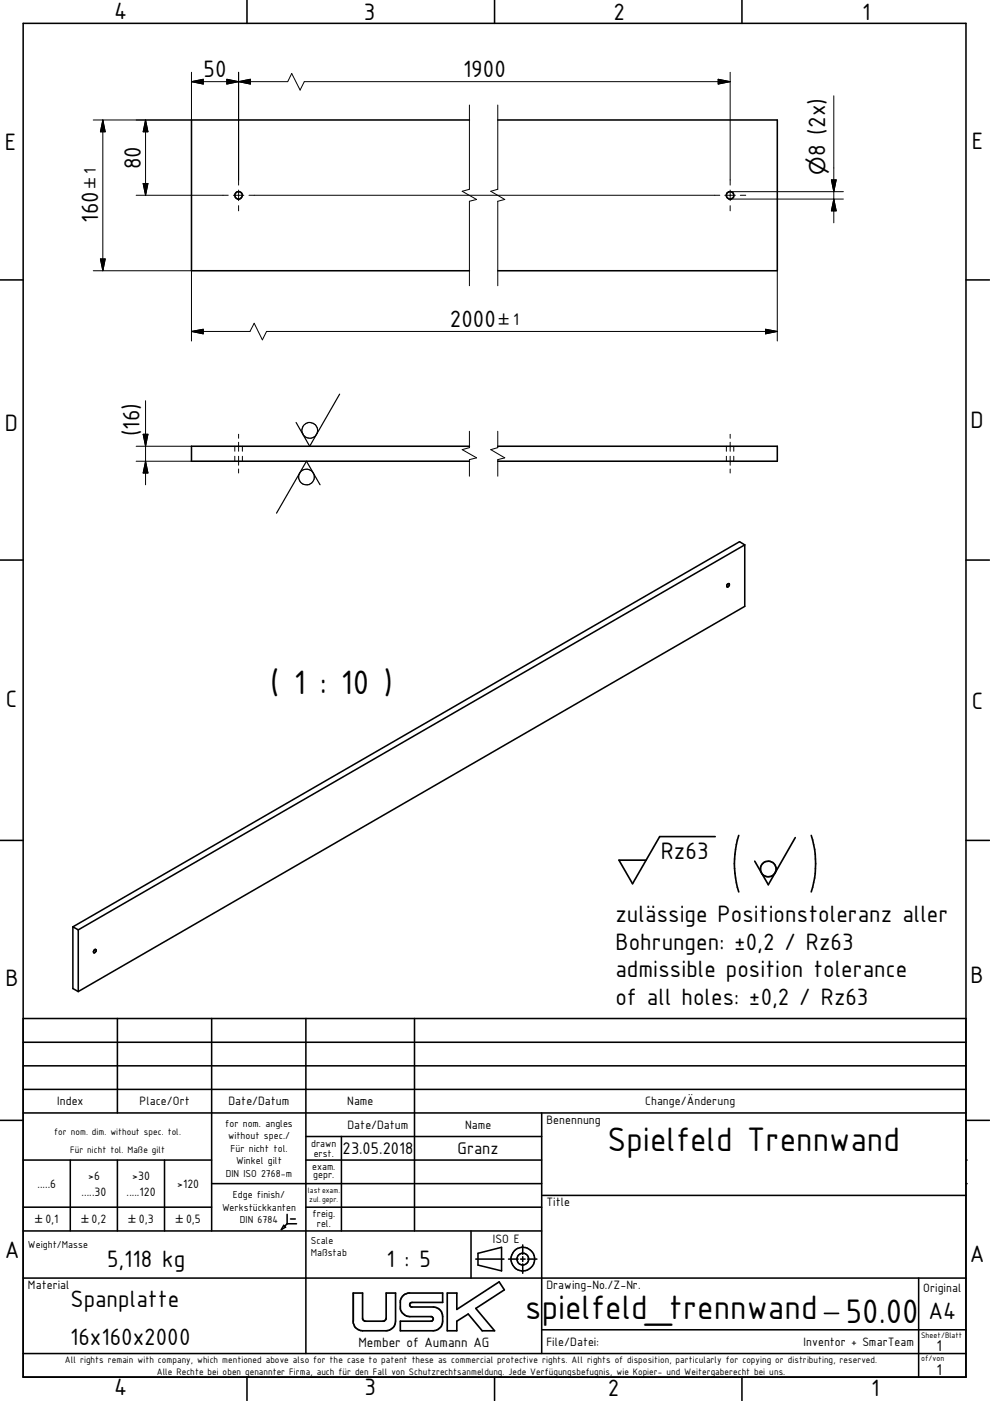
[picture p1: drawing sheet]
<svg xmlns="http://www.w3.org/2000/svg" width="210mm" height="297mm" viewBox="0 0 210 297" stroke-linecap="round" stroke-linejoin="round" font-family="sans-serif">
<defs><g id="words">
<g font-size="7.8">
<text x="57.3" y="147.1">( 1 : 10 )</text>
<text x="128.8" y="244">Spielfeld Trennwand</text>
<text x="111.3" y="279.7">spielfeld_trennwand</text>
<text x="179.3" y="280.5">50.00</text>
</g>
<g font-size="5.4">
<text x="24.2" y="4">4</text>
<text x="77.2" y="4.1">3</text>
<text x="130.1" y="4.2">2</text>
<text x="182.8" y="4.1">1</text>
<text x="43.2" y="16.3">50</text>
<text x="98.2" y="16.3">1900</text>
<text x="1.1" y="31.8">E</text>
<text x="29.9" y="35.9" transform="rotate(-90 29.9 35.9)">80</text>
<text x="174.9" y="33.1" transform="rotate(-90 174.9 33.1)">8 (2x)</text>
<text x="206" y="31.5">E</text>
<text x="20.8" y="47.2" transform="rotate(-90 20.8 47.2)">160</text>
<text x="95.4" y="69.3">2000</text>
<text x="1.1" y="91.4">D</text>
<text x="29.5" y="92.5" transform="rotate(-90 29.5 92.5)">(16)</text>
<text x="205.8" y="90.8">D</text>
<text x="1.3" y="149.9">C</text>
<text x="206" y="150.2">C</text>
<text x="140.1" y="182.1">Rz63</text>
<text x="130.5" y="195.5">zulässige Positionstoleranz aller</text>
<text x="130.5" y="201.3">Bohrungen: ±0,2 / Rz63</text>
<text x="1.1" y="209">B</text>
<text x="130.5" y="207.1">admissible position tolerance</text>
<text x="205.7" y="208.4">B</text>
<text x="130.5" y="213">of all holes: ±0,2 / Rz63</text>
<text x="1" y="266.6">A</text>
<text x="22.7" y="268.6">5,118 kg</text>
<text x="81.9" y="268.7">1 : 5</text>
<text x="205.7" y="267.5">A</text>
<text x="14.9" y="277.2">Spanplatte</text>
<text x="196.8" y="279.7">A4</text>
<text x="14.9" y="285.1">16x160x2000</text>
<text x="24.2" y="295.8">4</text>
<text x="77.3" y="295.8">3</text>
<text x="128.9" y="296">2</text>
<text x="184.7" y="296">1</text>
</g>
<text font-size="4.6" x="174.9" y="37" transform="rotate(-90 174.9 37)">⌀</text>
<g font-size="3.9">
<text x="20.3" y="36.9" transform="rotate(-90 20.3 36.9)">1</text>
<text x="108.8" y="68.8">1</text>
<text x="72.6" y="244.7">23.05.2018</text>
<text x="97" y="244.7">Granz</text>
</g>
<g font-size="3.6">
<text x="198.5" y="286.5">1</text>
<text x="198.5" y="291.5">1</text>
</g>
<g font-size="3.3">
<text x="20.3" y="40" transform="rotate(-90 20.3 40)">±</text>
<text x="105.7" y="68.8">±</text>
</g>
<text font-size="3.1" x="76" y="285.5">Member of Aumann AG</text>
<g font-size="2.8">
<text x="12.1" y="234.4">Index</text>
<text x="29.6" y="234.4">Place/Ort</text>
<text x="48.4" y="234.4">Date/Datum</text>
<text x="73.6" y="234.4">Name</text>
<text x="73.7" y="239.4">Date/Datum</text>
<text x="98.6" y="239.4">Name</text>
<text x="115.9" y="238.3">Benennung</text>
<text x="136.8" y="234.4">Change/Änderung</text>
<text x="8" y="251.9">.....6</text>
<text x="18.7" y="250.3">&gt;6</text>
<text x="28" y="250.3">&gt;30</text>
<text x="37.6" y="251.9">&gt;120</text>
<text x="17.3" y="253.5">.....30</text>
<text x="26.8" y="253.5">.....120</text>
<text x="115.9" y="255.8">Title</text>
<text x="9.7" y="259.2">0,1</text>
<text x="19.4" y="259.2">0,2</text>
<text x="29.5" y="259.2">0,3</text>
<text x="39.5" y="259.2">0,5</text>
<text x="104.5" y="263.4">ISO E</text>
<text x="5.9" y="273.3">Material</text>
<text x="115.9" y="273.3">Drawing-No./Z-Nr.</text>
<text x="195.7" y="273.9">Original</text>
<text x="115.9" y="285.4">File/Datei:</text>
<text x="170.4" y="285.4">Inventor + SmarTeam</text>
</g>
<g font-size="2.4">
<text x="7.5" y="259.2">±</text>
<text x="17.3" y="259.2">±</text>
<text x="27.3" y="259.2">±</text>
<text x="37.3" y="259.2">±</text>
</g>
<g font-size="2.3">
<text x="47.7" y="238.9">for nom. angles</text>
<text x="48.3" y="241.6">without spec./</text>
<text x="48.9" y="244.2">Für nicht tol.</text>
<text x="66" y="243.2">drawn</text>
<text x="66.5" y="245.2">erst.</text>
<text x="47.9" y="249.6">DIN ISO 2768-m</text>
<text x="50.1" y="246.9">Winkel gilt</text>
<text x="66.2" y="248">exam.</text>
<text x="66.4" y="249.8">gepr.</text>
<text x="47.1" y="256.7">Werkstückkanten</text>
<text x="49.4" y="254">Edge finish/</text>
<text x="66.3" y="258">freig.</text>
<text x="50.9" y="259.4">DIN 6784</text>
<text x="65.9" y="263.7">Scale</text>
<text x="67.2" y="260.2">rel.</text>
<text x="5.9" y="264.5">Weight/Masse</text>
<text x="65.9" y="266.3">Maßstab</text>
</g>
<g font-size="2.2">
<text x="11.5" y="240.5">for nom. dim. without spec. tol.</text>
<text x="14.9" y="244.4">Für nicht tol. Maße gilt</text>
<text x="13.8" y="288.9">All rights remain with company, which mentioned above also for the case to patent these as commercial protective rights. All rights of disposition, particularly for copying or distributing, reserved.</text>
<text x="33.2" y="291.5">Alle Rechte bei oben genannter Firma, auch für den Fall von Schutzrechtsanmeldung. Jede Verfügungsbefugnis, wie Kopier- und Weitergaberecht bei uns.</text>
</g>
<g font-size="1.8">
<text x="65.2" y="252.9">lastexam.</text>
<text x="65.6" y="254.9">zul.gepr.</text>
<text x="195.3" y="283.6">Sheet/Blatt</text>
<text x="195.3" y="288.6">of/von</text>
</g>
</g></defs>
<g fill="none" stroke="#000" stroke-width=".33">
<path d="M52.4 0v5M104.9 0v5M157.3 0v5M4.9 5h199.9v287h-199.9zM99.5 25.4h-58.9v32h58.9M105.5 25.4h59.3v32h-59.3M0 59.4h4.9M204.8 59.4h5M99.5 94.6h-58.9v3.2h58.9M105.5 94.6h59.3v3.2h-59.3M0 118.7h4.9M157.9 115.5l-1.1-.6-141.3 81.6"/>
<path d="M157.9 115.5l-141.3 81.6M157.9 115.5v13.1l-141.3 81.6M204.8 118.7h5M154.2 123.9l.4-.1v.3l-.3 .4-.2-.2zM0 178.2h4.9M204.8 178.2h5M15.5 196.5l1.1 .6M15.5 196.5v13.1l1.1 .6M16.6 197.1v13.1M4.9 215.9h199.9M19.9 201.5l.3-.2 .2 .1-.4 .6-.2-.2zM24.9 215.9v20.1"/>
<path d="M44.9 215.9v45.1M64.9 215.9v71.1M87.9 215.9v45.1M0 237.5h4.9M4.9 221h199.9M4.9 226h199.9M4.9 231h199.9M4.9 236h199.9M114.9 236v51M204.8 237.5h5M4.9 246h40M4.9 255.9h40"/>
<path d="M14.9 246v15M24.9 246v15M34.9 246v15M44.9 251h70M60.2 259.8l.3 .4-.9 .5zM60.9 259.5h2M60.9 257.5v2M60.9 259.5l-.5 .5M61.6 258.4h1M64.9 246h50M64.9 241h50M64.9 255.9h50"/>
<path d="M72.4 241v20M114.9 253.4h89.9M4.9 271h199.9M4.9 261h110M99.9 261v10M100.9 267h5.9M101.3 265.7l5-1.2v5l-5-1.3zM107.8 267h2.1M110.4 267h.9M110.8 263.9v2M110.8 266.4v1.1M110.8 268v2"/>
<path d="M111.8 267h2M194.8 271v21M4.9 287h199.9M52.4 292v5M104.9 292v5M114.9 281.9h89.9M157.3 292v5"/>
<circle cx="50.6" cy="41.4" r=".81"/>
<circle cx="154.8" cy="41.4" r=".81"/>
<circle cx="110.8" cy="267" r="1.24"/>
<circle cx="110.9" cy="267" r="2.5"/>
</g>
<g fill="none" stroke="#000" stroke-width=".21">
<path d="M40.6 17.3l2.5-.5v1zM40.6 15.3v10.1h-20.8M40.6 17.3h20.4l.8-1.7 1.8 3.5 .9-1.8h90.3M48.1 16.8l2.5 .5-2.5 .5zM48.1 16.8l5 1v-1l-5 1zM50.6 17.3l2.5-.5v1zM50.6 15.3v23.9M152.3 16.8l2.5 .5-2.5 .5zM154.8 15.3v23.9M21.8 25.4l.5 2.5h-1zM21.8 25.4v32M30.4 38.9h1l-.5 2.5z"/>
<path d="M30.9 25.4l.5 2.5h-1zM30.9 25.4v16M99.5 22.3v17.8l-1.5 .5 3 1.7-1.5 .4v17.9M105.5 22.3v17.8l-1.4 .5 2.9 1.7-1.5 .4v17.9M176.3 38.1h1l-.5 2.5zM176.8 20.3v26.9M19.8 57.4h20.8v14.9M21.3 54.9h1l-.5 2.5zM28.9 41.4h19.5M49.5 41.4h2.2M50.6 40.3v2.2M50.6 43.6v1.1"/>
<path d="M52.8 41.4h99.8M153.7 41.4h2.2M154.8 40.3v2.2M154.8 43.6v1.1M154.8 42.2h24M154.8 40.6h24M157 41.4h1.1M164.8 57.4v14.9M176.8 42.2l.5 2.5h-1zM40.6 70.3l2.5-.5v1zM40.6 70.3h12.4l.9-1.8 1.7 3.6 .9-1.8h108.3M162.3 69.8l2.5 .5-2.5 .5z"/>
<path d="M28.9 94.6h11.7M28.9 97.8h11.7M30.4 92.1h1l-.5 2.5zM30.9 97.8l.5 2.5h-1zM30.9 85v17.8M49.8 94.6v1.1M49.8 96.7v1.1M50.6 92.1v.8M50.6 93.8v1.9M50.6 96.7v1.9M50.6 99.4v.9M51.4 94.6v1.1"/>
<path d="M51.4 96.7v1.1M99.5 91.4v3.5l-1.5 .4 3 1.8-1.5 .4v3.5M105.5 91.4v3.5l-1.4 .4 2.9 1.8-1.5 .4v3.5M154 94.6v1.1M154 96.7v1.1M154.8 92.1v.8M154.8 93.8v1.9M154.8 96.7v1.9M154.8 99.4v.9M155.6 94.6v1.1M155.6 96.7v1.1"/>
</g>
<path d="M74.9 274.2v5.9" fill="none" stroke="#000" stroke-width=".41"/>
<g fill="none" stroke="#000" stroke-width=".35">
<path d="M151.6 177.4h-11.7l-5.8 10-2.9-5h5.8M156.6 177.1a19.7 19.7 0 0 0 0 12M168.6 177.6l-5.7 10-2.9-5M172 177.1a19.7 19.7 0 0 1 0 12M74.9 274.2h2v5.5l.4 .4 4.2-.1 .4-.5v-5.3h2v5.9a2 2 0 0 1-2 2.1h-5a2.02 2.02 0 0 1-2-2.1M85.3 274.8l.6-.4 .6-.2h7.4v1.9h-6.5l-.4 .1-.1 .4 .3 .5h4.7a2 2 0 0 1 2 2v1a2 2 0 0 1-2 2.1h-7v-2.1h6.6l.4-.4-.4-.6h-4.6a2.1 2.1 0 0 1-2-1.6v-1.7zM94.8 274.2h2.1v3.4l8.9-5.8 1.1 1.7-6 3.9 4 4.8h-2.7l-2.9-3.6-2.4 1.5v2.1h-2.1zM174.8 278.5h3"/>
<circle cx="162.9" cy="184.2" r="1.67"/>
</g>
<g fill="#000">
<circle cx="204.8" cy="251" r=".18"/>
<circle cx="204.8" cy="246" r=".18"/>
</g>
<g fill="#000">
<path d="M40.6 17.3l2.5-.5v1zM48.1 16.8l2.5 .5-2.5 .5zM50.6 17.3l2.5-.5v1zM152.3 16.8l2.5 .5-2.5 .5zM21.8 25.4l.5 2.5h-1zM30.4 38.9h1l-.5 2.5zM30.9 25.4l.5 2.5h-1zM176.3 38.1h1l-.5 2.5zM21.3 54.9h1l-.5 2.5zM176.8 42.2l.5 2.5h-1zM40.6 70.3l2.5-.5v1zM162.3 69.8l2.5 .5-2.5 .5z"/>
<path d="M30.4 92.1h1l-.5 2.5zM30.9 97.8l.5 2.5h-1z"/>
</g>
<g fill="none" stroke="#000" stroke-width=".25">
<path d="M72 83.6l-6.3 11-2.9-5M67.9 102.8l-2.9-5-6.4 11"/>
<circle cx="65.7" cy="91.2" r="1.68"/>
<circle cx="65" cy="101.1" r="1.69"/>
</g>
<use href="#words"/>
</svg>
